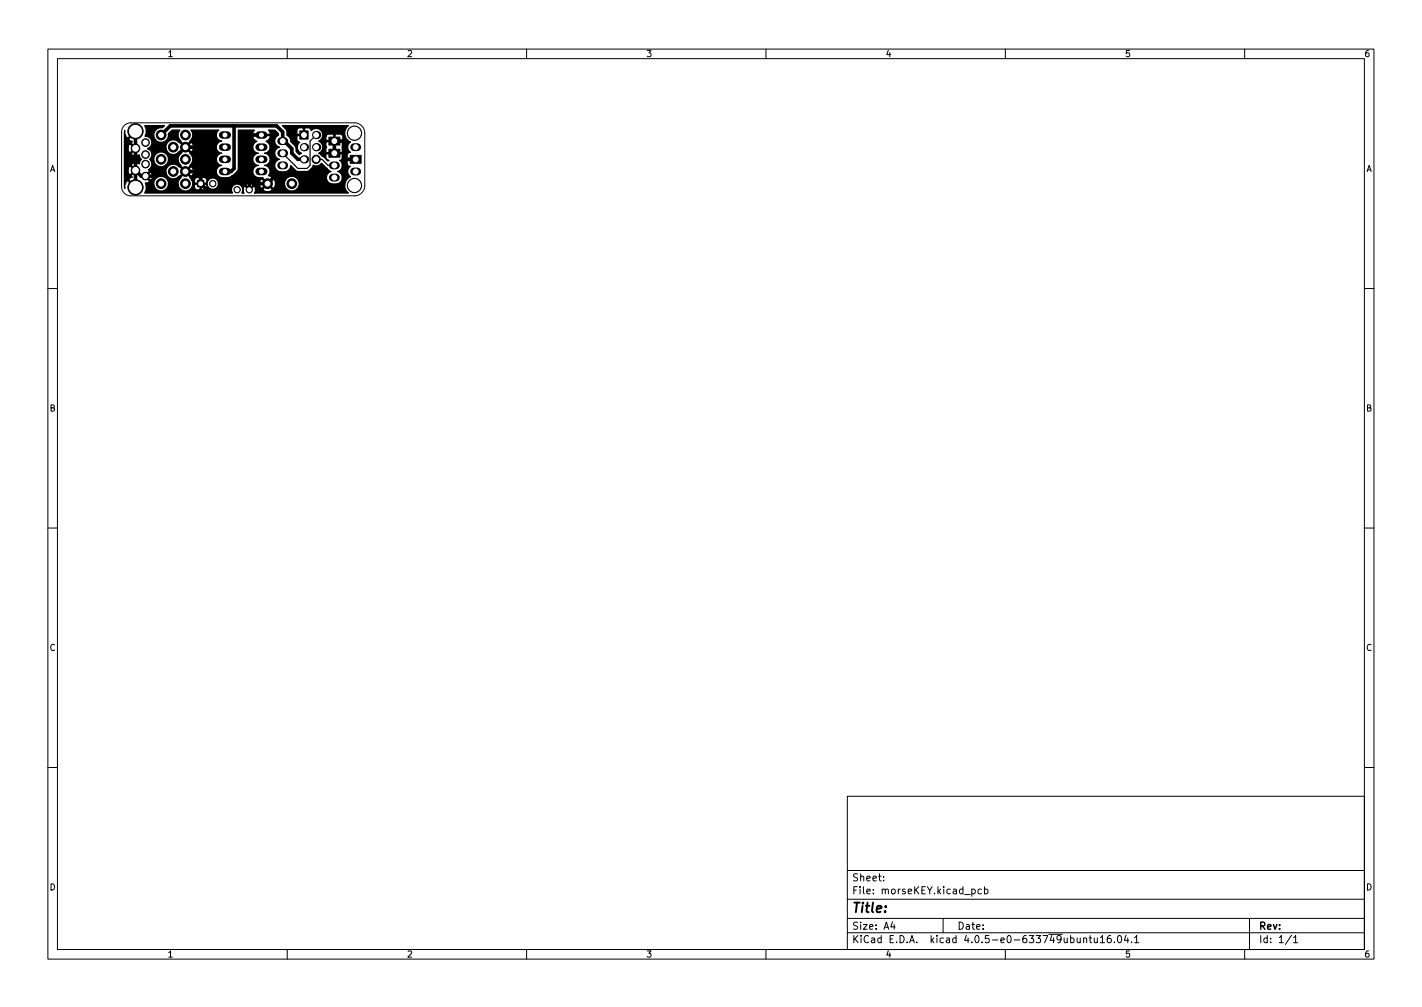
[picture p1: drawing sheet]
<svg xmlns="http://www.w3.org/2000/svg" width="297mm" height="210mm" viewBox="0 0 297 210" stroke-linecap="round" stroke-linejoin="round" font-family="sans-serif">
<defs><g id="words">
<text font-size="2.8" x="178" y="190.6">Title:</text>
<g font-size="2.1">
<text x="178" y="184">Sheet:</text>
<text x="178" y="186.7">File: morseKEY.kicad_pcb</text>
<text x="178" y="196.9">KiCad E.D.A. kicad 4.0.5-e0-633749ubuntu16.04.1</text>
<text x="178" y="194.1">Size: A4</text>
<text x="200" y="194.1">Date:</text>
<text x="263" y="194.1">Rev:</text>
<text x="263" y="196.9">Id: 1/1</text>
</g>
<g font-size="1.8">
<text x="35" y="11.9">1</text>
<text x="85" y="11.9">2</text>
<text x="135" y="11.9">3</text>
<text x="185" y="11.9">4</text>
<text x="235" y="11.9">5</text>
<text x="285" y="11.9">6</text>
<text x="10.3" y="35.9">A</text>
<text x="285.3" y="35.9">A</text>
<text x="10.3" y="85.9">B</text>
<text x="285.3" y="85.9">B</text>
<text x="10.3" y="135.9">C</text>
<text x="285.3" y="135.9">C</text>
<text x="10.3" y="185.9">D</text>
<text x="285.3" y="185.9">D</text>
<text x="35" y="199.9">1</text>
<text x="85" y="199.9">2</text>
<text x="135" y="199.9">3</text>
<text x="185" y="199.9">4</text>
<text x="235" y="199.9">5</text>
<text x="285" y="199.9">6</text>
</g>
</g></defs>
<g fill="none" stroke="#000" stroke-width=".21">
<path d="M10 10.2h277v190.1h-277zM12 12.2h273v186.1h-273zM60 10.2v2M110 10.2v2M160 10.2v2M210 10.2v2M260 10.2v2M26 26.2l.7-.4 .6-.2h46.7a2.16 2.16 0 0 1 2.2 2.2v10.9a2.16 2.16 0 0 1-2.2 2.2h-46.7a1.91 1.91 0 0 1-1.9-1.9v-11.4l.1-.7zM10 60.2h2M285 60.2h2M10 110.2h2M285 110.2h2"/>
<path d="M10 160.2h2M177 166.3h108v32h-108zM285 160.2h2M60 198.3v2M110 198.3v2M160 198.3v2M177 194.8h108M177 191.8h108M177 187.8h108M177 181.8h108M184.6 183.8v.1M184.6 183v.1"/>
<path d="M186.4 192.5l-.3 1h.9M186.8 193v1M197 191.8v3M203 185.7l.4-.1 .3 .3-.1 .7h-.6M205 185.7l-.4-.1-.3 .3 .1 .7h.6M205.6 185.7l.5-.1 .3 .3-.2 .7h-.6M205.6 185.1v1.5M210 198.3v2M226.4 196l.2-.2 .3 .1 .1 .9M226.4 195.8v1M227.5 195.8h.6M227.7 195.3v1.3l.4 .2"/>
<path d="M228.6 195.8v1h.4l.2-.1M229.2 195.8v1M229.9 195.8l.4-.5v1.5M229.9 196.8h.8M232 195.3l-.4 .1a1.01 1.01 0 0 0 0 1.4l.5-.1v-.5l-.2-.3h-.3l-.3 .3M232.8 196.7v.1M233.6 195.4l.2-.1a.8 .8 0 0 1 .5 .8 .8 .8 0 0 1-.5 .7 1 1 0 0 1-.2-1.4zM235.2 195.3l-.3 1h.9M235.6 195.8v1M236.4 196.7v.1M237 195.8l.4-.5v1.5M237 196.8h.9"/>
<path d="M260 198.3v2M261 191.8v6.5M269.8 195.3l-1.3 1.9M270.2 195.8l.4-.5v1.5M270.2 196.8h.9"/>
</g>
<g fill="#000" stroke="#000" stroke-width=".21">
<path d="M41.2 37.7h1.4v1.3h-1.4zM62.6 27.3h1.8v1.8h-1.8zM68.7 31.2h2.3v1.6h-2.3zM68.7 28.6h2.3v1.7h-2.3zM73.2 32.4h2.2v1.7h-2.2z"/>
<circle cx="28.3" cy="31" r=".9"/>
<circle cx="28.3" cy="35.6" r=".9"/>
<circle cx="28.3" cy="39.1" r="1.6"/>
<circle cx="28.3" cy="27.4" r="1.6"/>
<circle cx="30.4" cy="29.8" r=".8"/>
<circle cx="30.4" cy="36.8" r=".8"/>
<circle cx="30.4" cy="34.3" r=".8"/>
<circle cx="30.4" cy="32.3" r=".8"/>
<circle cx="33.7" cy="38.3" r="1.02"/>
<circle cx="33.7" cy="33.3" r="1.02"/>
<circle cx="33.7" cy="28.2" r="1.02"/>
<circle cx="36.2" cy="35.8" r="1.02"/>
<circle cx="36.2" cy="30.7" r="1.02"/>
<circle cx="38.7" cy="35.8" r="1.02"/>
<circle cx="38.7" cy="38.3" r="1.02"/>
<circle cx="38.7" cy="28.2" r="1.02"/>
<circle cx="38.7" cy="30.7" r="1.02"/>
<circle cx="38.7" cy="33.3" r="1.02"/>
<circle cx="44.4" cy="38.3" r=".66"/>
<circle cx="49.5" cy="39.6" r=".66"/>
<circle cx="52.1" cy="39.6" r=".66"/>
<circle cx="55.9" cy="38.3" r="1.02"/>
<circle cx="61" cy="38.3" r="1.02"/>
<circle cx="66" cy="33.3" r=".86"/>
<circle cx="74" cy="27.8" r="1.5"/>
<circle cx="74" cy="38.7" r="1.5"/>
</g>
<g fill="#000">
<circle cx="63.5" cy="30.7" r=".86"/>
<circle cx="63.5" cy="33.3" r=".86"/>
<circle cx="66" cy="28.2" r=".86"/>
<circle cx="66" cy="30.7" r=".86"/>
</g>
<path d="M46.5 35.8h1M46.5 33.3h1M46.5 30.7h1M46.5 28.2h1M54.1 35.8h1M54.1 33.3h1M54.1 30.7h1M54.1 28.2h1" fill="none" stroke="#000" stroke-width="1.6"/>
<path d="M58.7 34.5h.7M58.7 29.5h.7M58.7 32h.7M69.5 37.1h.7M69.5 34.5h.7M74 30.7h.6M74 35.8h.6" fill="none" stroke="#000" stroke-width="1.7"/>
<path d="M28.3 35.6l1.2 1.2h3.2M28.3 27.4v11.7M32.7 36.8h.1M33.7 28.2l1.9-1.9h22.2l1.3 1.3v1.9h.3l1.6 1.5v1l1.2 1.3h1.3M38.7 35.8h3.2M48.9 26.3v8.9l-.6 .6h-1.3M54.6 28.2h-1.9l-.6 .6v10.8M69.8 32v-2.5h2v8.8l-.7 .7h-3.2l-2.5-2.6h-7.6l-1.9 1.9h-1.9l-.7-.6h-5.4l-2.2 2.2h-2.3l-1.5-1.6v-6.3l-1.3-1.3h-1.9l-6 6.1M71.8 33.3h2.5" fill="none" stroke="#000" stroke-width=".75"/>
<path d="M66 33.3h1.3l1.2 1.2h1.3M66 28.2l-1.2 1.3v5l-.7 .7h-1.9l-3.1-3.2" fill="none" stroke="#000" stroke-width=".25"/>
<path d="M26.1 27.2v.7l.3 .8 .3 .1 1.6-1.6 .2 .2-1.6 1.6 .2 .3 .5 .3-.2 .3 1.1 1.1-1.1 1a1.19 1.19 0 0 0 1.7 .3l.2 .7 .3 .3-.3 .2-.2 .7a1.15 1.15 0 0 0-1.7 .3l1.1 1.1-1.1 1 .2 .4-.5 .2-.2 .3 1.6 1.6-.2 .2-1.6-1.6-.3 .2-.3 .8v.7l-.1-4.1h.8v.6l.2 .5 .2 .1 .9-.9-.9-.9-.2 .1-.2 .5h-.8v-4.6h.8v.6l.2 .5 .2 .1 .9-.9-.9-.9-.2 .1-.2 .5h-.8zM30.2 26.2h4.2l-.5 .5a1.55 1.55 0 0 0-1.8 1.4 1.55 1.55 0 0 0 1.6 1.6 1.55 1.55 0 0 0 1.5-1.8l.7-.7h1.7a1.48 1.48 0 0 0 .2 2.2v.2l.9 .9 1-.9v-.2a1.49 1.49 0 0 0 .2-2.2h5.8l-.1 .1a1.28 1.28 0 0 0-.4 1.3 1.28 1.28 0 0 0 1.1 .9 1.27 1.27 0 0 0-1.1 1.2 1.27 1.27 0 0 0 1.1 1.3 1.27 1.27 0 0 0-1.1 1.3 1.27 1.27 0 0 0 1.1 1.2 1.29 1.29 0 0 0-1.1 1.4 1.29 1.29 0 0 0 1.3 1.2 3.4 3.4 0 0 0 3-1.3l.3-.6v-6.7h2.9a1.31 1.31 0 0 0 1 1 1.28 1.28 0 0 0-.9 1.4 1.28 1.28 0 0 0 1.2 1.1 1.27 1.27 0 0 0-1.2 1.3 1.27 1.27 0 0 0 1.2 1.2 1.29 1.29 0 0 0-1.2 1.4 1.29 1.29 0 0 0 1.3 1.2h.8l1 1.1 1-1-.1-.3-.7-.2 .2-.4a1.27 1.27 0 0 0-1-1.8 1.27 1.27 0 0 0 1.1-1.2 1.27 1.27 0 0 0-1.1-1.3 1.28 1.28 0 0 0 1.1-1.1 1.28 1.28 0 0 0-.9-1.4 1.01 1.01 0 0 0 .8-1.2h-3.4l-.2 .2h-2.9v-1.3h3.4l-.4 .6 .1 .3h3.4l.2-.3-.4-.6h1.3l.8 .7v.3l-.4 .3a1.31 1.31 0 0 0 .6 2.2 1.3 1.3 0 0 0-1 1.3 1.3 1.3 0 0 0 1 1.3 1.32 1.32 0 0 0-1 1.4 1.32 1.32 0 0 0 1.3 1.2 1.55 1.55 0 0 0 2-1.3l1.3 1.2h2.1a1.89 1.89 0 0 0 1.3-1v-.3l.9 .1 .9-.5 1.4 1.4 .6 .3h-.2a1.33 1.33 0 0 0-.8 1.5 1.33 1.33 0 0 0 1.3 1.1 1.44 1.44 0 0 0 1.7-.5 1.44 1.44 0 0 0-.1-1.8l-.6-.3a1.29 1.29 0 0 0 1-1 1.29 1.29 0 0 0-.6-1.3 .63 .63 0 0 0 .7-.5v-.7l-.1-.2h-3.3l-.1 .2v.7l.2 .4 .5 .1-.3 .1-1.9-1.6a1.37 1.37 0 0 0 .4-2.3h1.1v.7l.2 .3-.2 .3v.7l.1 .2h1.5v-2.3h.3v2.3h1.5l.1-.2v-.7l-.2-.3 .2-.3v-.7l-.1-.1h-3.3l-.1 .1h-1.1l-.4-.2a1.27 1.27 0 0 0 .8-1h.7v.7l.1 .1h1.5v-1.1h.3v1.1h1.5l.1-.1v-.7l-.2-.4a1.89 1.89 0 0 0-1.7 .1l-.1-.2h-1l-.5 .5h-.7a1.37 1.37 0 0 0-.7-1.5 1.37 1.37 0 0 0-1.7 .3l-.3-.5-.9-.1-.2 .1v1.5h-1.4l-.2 .2 .1 .9 .5 .3a1.35 1.35 0 0 0 .4 2.3l-.5 .3-.7-.7v-.9l-1.1-1.1a1.27 1.27 0 0 0-.8-1.4v-1h2.1v.7l.2 .2h1.2v-1.3l-.2-.1h-.7l-.5 .5h-2.1l-.9-1h13.8l-.5 .5a2 2 0 0 0 .9 2.9 1.28 1.28 0 0 0 0 2.2 .63 .63 0 0 0-.7 .5v.7l.2 .1h1.7v.3h-1.7l-.2 .2 .1 .9 .6 .2-.2 .2a1.3 1.3 0 0 0 .2 2 1.98 1.98 0 0 0-.4 3.4h-19.7l.3-.8h1.5l.1 .3a1.28 1.28 0 0 0 1.9-.3l-1-1-1 1h-1.5l-.2-.6h-.2l-.9 .9-.9-.9a.91 .91 0 0 0-.2 1.4h-.5a1.16 1.16 0 0 0-.2-1.6h1l.8 .7 .7-.7-.1-.2a.91 .91 0 0 0-1.4 .2l-1.1-.1a1.19 1.19 0 0 0-1.5 .2 1.19 1.19 0 0 0-.1 1.5h-18.4l.3-.8v-.8h1.6a1.55 1.55 0 0 0 1.6 1.2 1.55 1.55 0 0 0 1.5-1.2h2l.2 .5a1.55 1.55 0 0 0 1.6 .7 1.55 1.55 0 0 0 1.3-1.3h.3v.5l.3 .4 .7 .1 .2-.1v-1h.2v1l.2 .1h.5l.4-.2 .1-.8h.1a1.19 1.19 0 0 0 1.4 .9 1.19 1.19 0 0 0 .9-1.4h8.6v.6l.2 .5 .3 .1 1-1h.4l.9 1 .3-.1 .2-.5h1.9a1.55 1.55 0 0 0 2.4 .9 1.55 1.55 0 0 0 0-2.5 1.55 1.55 0 0 0-2.4 .9v.7h-1.9a1.13 1.13 0 0 0-.5-1.3l-.9 .9h-.4l-1-.9-.3 .1-.2 .6h-8.6a1.19 1.19 0 0 0-1.4-.9 1.19 1.19 0 0 0-.9 1.4l-2.5-.1-.2 .1h-.3v-.6l-.2-.4h.5v.5l.2 .1h1v-1h.2v1h1l.2-.1v-.5l-.5-.5h-.5l-.2 .1-.9-.1-.5 .5h-.5l-.4-.5v-.1l-1-1-1.3 1.5-.2 .5v.7h-2v-.7a1.55 1.55 0 0 0-1.8-1.2 1.55 1.55 0 0 0-1.3 1.9h-1.6l-.2-.5 .9-.2v-.2l-1-1h.4l.8 .8a1.06 1.06 0 0 0 .3-1.5h3l.2 .6a1.54 1.54 0 0 0 2.5 0l.2 .1 1-1h.3l1 1a1.18 1.18 0 0 0 0-2l-1 1h-.3l-1-1-.2 .1a1.54 1.54 0 0 0-1.8-.5 1.54 1.54 0 0 0-.9 1.7h-3l-.3-.2-.8 .9h-.4l1-1-.2-.4h.1a1.32 1.32 0 0 0 .4-1.8h.6l.3 .5a1.55 1.55 0 0 0 1.6 .7 1.55 1.55 0 0 0 1.2-1.2h2l.2 .5 .4 .4v.1l.9 1 1.3-1.5a1.53 1.53 0 0 0-.3-2.1v-.1l-1-1-1.3 1.5-.2 .6v.6h-2a1.55 1.55 0 0 0-1.5-1.9 1.55 1.55 0 0 0-1.6 1.9h-.6l-.3-.3 .3-.3a1.31 1.31 0 0 0-.7-2h3.9l.2 .6a1.54 1.54 0 0 0 2.5 .1h.2l1-1h.3l1 1a1.18 1.18 0 0 0 0-2l-1 1h-.3l-1-1-.2 .1a1.54 1.54 0 0 0-1.8-.5 1.54 1.54 0 0 0-.9 1.7h-3.9a1.31 1.31 0 0 0 .9-1.5 1.31 1.31 0 0 0-1.4-1l.2-.7v-.9z" fill="#000" stroke="#000" stroke-width=".25"/>
<g fill="#fff" stroke="#fff" stroke-width=".21">
<circle cx="66" cy="33.3" r=".51"/>
<circle cx="63.5" cy="33.3" r=".51"/>
<circle cx="66" cy="30.7" r=".51"/>
<circle cx="63.5" cy="30.7" r=".51"/>
<circle cx="66" cy="28.2" r=".51"/>
<circle cx="63.5" cy="28.2" r=".51"/>
<circle cx="44.4" cy="38.3" r=".41"/>
<circle cx="41.9" cy="38.3" r=".41"/>
<circle cx="54.6" cy="35.8" r=".41"/>
<circle cx="54.6" cy="33.3" r=".41"/>
<circle cx="54.6" cy="30.7" r=".41"/>
<circle cx="54.6" cy="28.2" r=".41"/>
<circle cx="47" cy="28.2" r=".41"/>
<circle cx="47" cy="30.7" r=".41"/>
<circle cx="47" cy="33.3" r=".41"/>
<circle cx="47" cy="35.8" r=".41"/>
<circle cx="69.9" cy="37.1" r=".51"/>
<circle cx="69.9" cy="34.5" r=".51"/>
<circle cx="69.9" cy="32" r=".51"/>
<circle cx="69.9" cy="29.5" r=".51"/>
<circle cx="74.3" cy="30.7" r=".51"/>
<circle cx="74.3" cy="33.3" r=".51"/>
<circle cx="74.3" cy="35.8" r=".51"/>
<circle cx="49.5" cy="39.6" r=".41"/>
<circle cx="52.1" cy="39.6" r=".41"/>
<circle cx="59.1" cy="29.5" r=".51"/>
<circle cx="59.1" cy="32" r=".51"/>
<circle cx="59.1" cy="34.5" r=".51"/>
<circle cx="36.2" cy="30.7" r=".51"/>
<circle cx="38.7" cy="30.7" r=".51"/>
<circle cx="36.2" cy="35.8" r=".51"/>
<circle cx="38.7" cy="35.8" r=".51"/>
<circle cx="33.7" cy="28.2" r=".51"/>
<circle cx="38.7" cy="28.2" r=".51"/>
<circle cx="33.7" cy="33.3" r=".51"/>
<circle cx="38.7" cy="33.3" r=".51"/>
<circle cx="61" cy="38.3" r=".51"/>
<circle cx="55.9" cy="38.3" r=".51"/>
<circle cx="33.7" cy="38.3" r=".51"/>
<circle cx="38.7" cy="38.3" r=".51"/>
<circle cx="74" cy="27.8" r="1.25"/>
<circle cx="74" cy="38.7" r="1.25"/>
<circle cx="30.4" cy="36.8" r=".51"/>
<circle cx="30.4" cy="34.3" r=".51"/>
<circle cx="30.4" cy="32.3" r=".51"/>
<circle cx="30.4" cy="29.8" r=".51"/>
<circle cx="28.3" cy="39.1" r="1.25"/>
<circle cx="28.3" cy="27.4" r="1.25"/>
<circle cx="28.3" cy="31" r=".6"/>
<circle cx="28.3" cy="35.6" r=".6"/>
</g>
<use href="#words"/>
</svg>
